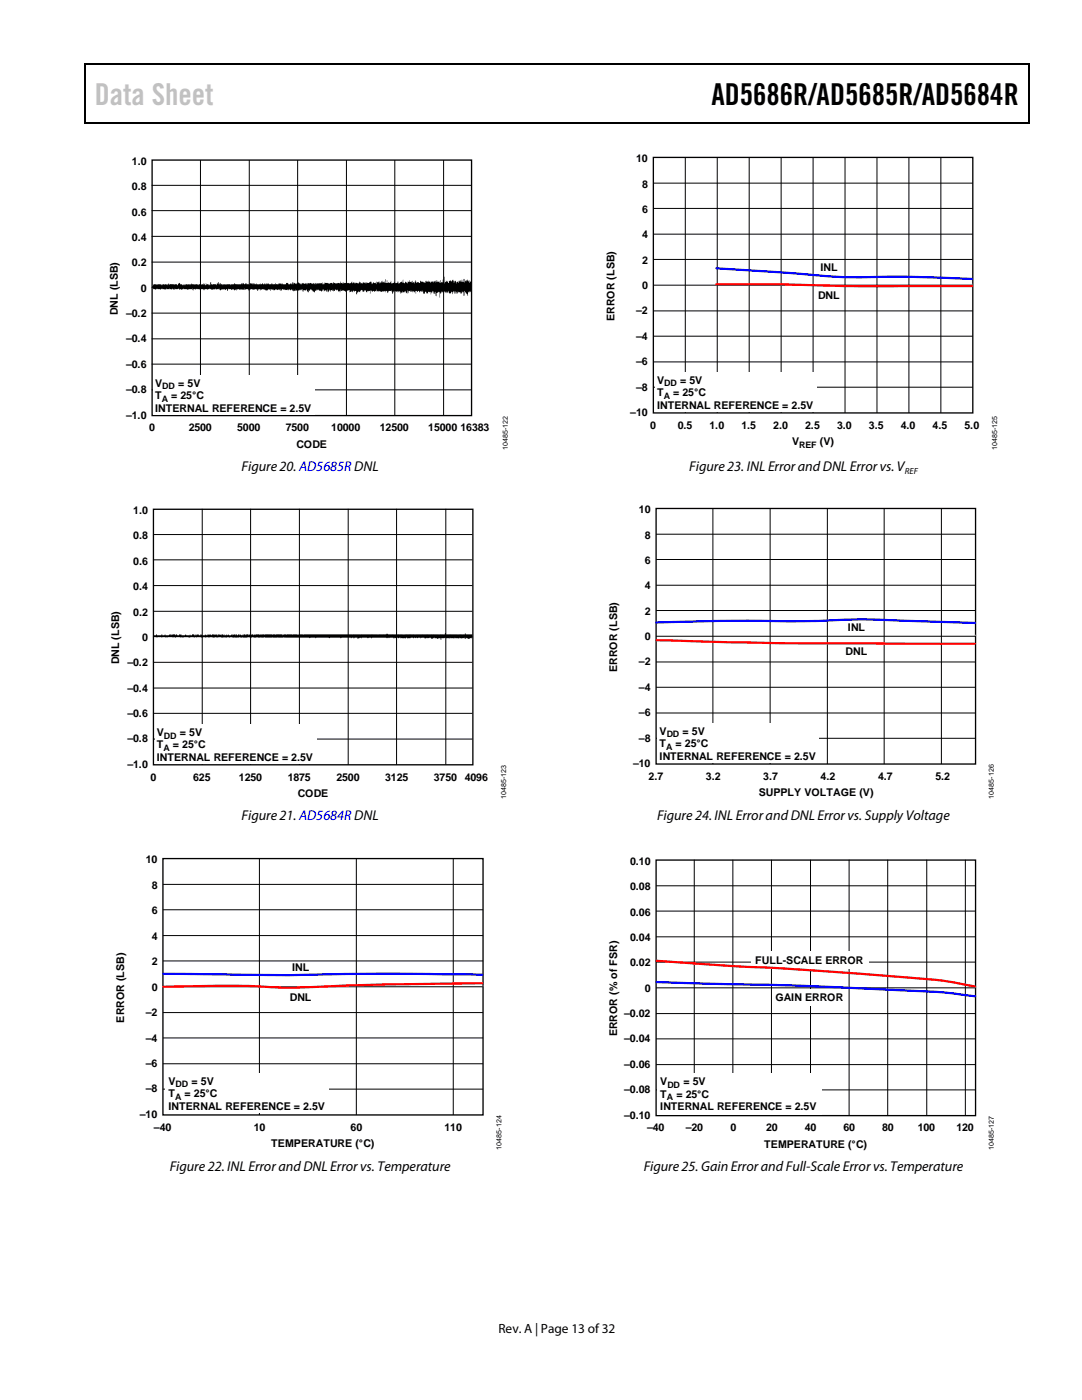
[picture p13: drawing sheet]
<svg xmlns="http://www.w3.org/2000/svg" width="216mm" height="279mm" viewBox="0 0 216 279" stroke-linecap="round" stroke-linejoin="round" font-family="sans-serif">
<defs><g id="words">
<text font-size="6" fill="#c1c1c1" x="18.9" y="20.9">Data Sheet</text>
<text font-size="6" x="141.9" y="20.9">AD5686R/AD5685R/AD5684R</text>
<g font-size="2.8">
<text x="48.2" y="94">Figure 20. AD5685R DNL</text>
<text x="137.5" y="94">Figure 23. INL Error and DNL Error vs. V</text>
<text x="48.2" y="163.7">Figure 21. AD5684R DNL</text>
<text x="131.1" y="163.6">Figure 24. INL Error and DNL Error vs. SupplyVoltage</text>
<text x="33.9" y="233.7">Figure 22. INL Error and DNL Error vs. Temperature</text>
<text x="128.4" y="233.7">Figure 25. Gain Error and Full-Scale Error vs. Temperature</text>
</g>
<text font-size="2.7" x="99.4" y="266">Rev. A | Page 13 of32</text>
<g font-size="2.1">
<text x="26.3" y="32.9">1.0</text>
<text x="126.9" y="32.4">10</text>
<text x="26.3" y="38">0.8</text>
<text x="128.1" y="37.4">8</text>
<text x="26.3" y="43">0.6</text>
<text x="128.1" y="47.6">4</text>
<text x="128.1" y="42.5">6</text>
<text x="26.3" y="53.1">0.2</text>
<text x="26.3" y="48.1">0.4</text>
<text x="128.1" y="52.6">2</text>
<text x="28.1" y="58.2">0</text>
<text x="128.1" y="57.7">0</text>
<text x="163.2" y="59.7">DNL</text>
<text x="163.7" y="54.2">INL</text>
<text x="23.5" y="62.9" transform="rotate(-90 23.5 62.9)">DNL (LSB)</text>
<text x="25.2" y="63.3">–0.2</text>
<text x="122.6" y="64" transform="rotate(-90 122.6 64)">ERROR (LSB)</text>
<text x="126.9" y="62.7">–2</text>
<text x="25.2" y="68.3">–0.4</text>
<text x="126.9" y="67.8">–4</text>
<text x="25.2" y="73.4">–0.6</text>
<text x="31" y="77.2">V</text>
<text x="35.6" y="77.2">= 5V</text>
<text x="126.9" y="77.9">–8</text>
<text x="126.9" y="72.9">–6</text>
<text x="131.1" y="76.6">V</text>
<text x="135.7" y="76.6">= 5V</text>
<text x="25.2" y="83.5">–1.0</text>
<text x="25.2" y="78.5">–0.8</text>
<text x="31" y="79.6">T</text>
<text x="31" y="82.1">INTERNAL REFERENCE = 2.5V</text>
<text x="34.2" y="79.6">= 25°C</text>
<text x="125.8" y="83">–10</text>
<text x="131.1" y="79.1">T</text>
<text x="131.1" y="81.5">INTERNAL REFERENCE = 2.5V</text>
<text x="134.3" y="79.1">= 25°C</text>
<text x="29.7" y="86.1">0</text>
<text x="37.6" y="86.1">2500</text>
<text x="47.3" y="86.1">5000</text>
<text x="57" y="86.1">7500</text>
<text x="59.1" y="89.4">CODE</text>
<text x="66.1" y="86.1">10000</text>
<text x="75.8" y="86.1">12500</text>
<text x="85.5" y="86.1">15000</text>
<text x="91.9" y="86.1">16383</text>
<text x="129.8" y="85.5">0</text>
<text x="135.2" y="85.5">0.5</text>
<text x="141.6" y="85.5">1.0</text>
<text x="147.9" y="85.5">1.5</text>
<text x="154.3" y="85.5">2.0</text>
<text x="158" y="88.9">V</text>
<text x="160.7" y="85.5">2.5</text>
<text x="163.6" y="88.9">(V)</text>
<text x="167" y="85.5">3.0</text>
<text x="173.4" y="85.5">3.5</text>
<text x="179.7" y="85.5">4.0</text>
<text x="186.1" y="85.5">4.5</text>
<text x="192.5" y="85.5">5.0</text>
<text x="26.6" y="102.6">1.0</text>
<text x="26.6" y="107.7">0.8</text>
<text x="127.5" y="102.4">10</text>
<text x="128.7" y="107.5">8</text>
<text x="26.6" y="112.7">0.6</text>
<text x="128.7" y="112.6">6</text>
<text x="26.6" y="117.8">0.4</text>
<text x="128.7" y="117.6">4</text>
<text x="26.6" y="122.8">0.2</text>
<text x="128.7" y="122.7">2</text>
<text x="28.4" y="127.9">0</text>
<text x="128.7" y="127.7">0</text>
<text x="168.7" y="130.8">DNL</text>
<text x="169.2" y="126">INL</text>
<text x="23.7" y="132.6" transform="rotate(-90 23.7 132.6)">DNL (LSB)</text>
<text x="25.4" y="133">–0.2</text>
<text x="123.2" y="134.1" transform="rotate(-90 123.2 134.1)">ERROR (LSB)</text>
<text x="127.5" y="137.9">–4</text>
<text x="127.5" y="132.8">–2</text>
<text x="25.4" y="143.1">–0.6</text>
<text x="25.4" y="138">–0.4</text>
<text x="127.5" y="142.9">–6</text>
<text x="25.4" y="148.2">–0.8</text>
<text x="31.3" y="149.3">T</text>
<text x="31.3" y="146.9">V</text>
<text x="34.5" y="149.3">= 25°C</text>
<text x="35.9" y="146.9">= 5V</text>
<text x="127.5" y="148">–8</text>
<text x="131.6" y="149.1">T</text>
<text x="131.6" y="146.6">V</text>
<text x="134.8" y="149.1">= 25°C</text>
<text x="136.2" y="146.6">= 5V</text>
<text x="25.4" y="153.2">–1.0</text>
<text x="30" y="155.8">0</text>
<text x="31.3" y="151.8">INTERNAL REFERENCE = 2.5V</text>
<text x="38.5" y="155.8">625</text>
<text x="47.7" y="155.8">1250</text>
<text x="57.4" y="155.8">1875</text>
<text x="67.1" y="155.8">2500</text>
<text x="76.9" y="155.8">3125</text>
<text x="86.6" y="155.8">3750</text>
<text x="92.7" y="155.8">4096</text>
<text x="126.3" y="153.1">–10</text>
<text x="129.4" y="155.6">2.7</text>
<text x="131.6" y="151.6">INTERNAL REFERENCE = 2.5V</text>
<text x="140.9" y="155.6">3.2</text>
<text x="152.3" y="155.6">3.7</text>
<text x="163.8" y="155.6">4.2</text>
<text x="175.2" y="155.6">4.7</text>
<text x="186.6" y="155.6">5.2</text>
<text x="59.4" y="159.1">CODE</text>
<text x="151.4" y="158.9">SUPPLY VOLTAGE (V)</text>
<text x="29.1" y="172.3">10</text>
<text x="125.7" y="172.6">0.10</text>
<text x="30.3" y="177.4">8</text>
<text x="125.7" y="177.7">0.08</text>
<text x="30.3" y="182.5">6</text>
<text x="125.7" y="182.7">0.06</text>
<text x="30.3" y="187.5">4</text>
<text x="125.7" y="187.8">0.04</text>
<text x="30.3" y="197.7">0</text>
<text x="30.3" y="192.6">2</text>
<text x="58.3" y="193.9">INL</text>
<text x="125.7" y="192.9">0.02</text>
<text x="128.7" y="197.9">0</text>
<text x="150.7" y="192.4">FULL-SCALE ERROR</text>
<text x="29.1" y="202.8">–2</text>
<text x="57.8" y="199.8">DNL</text>
<text x="124.5" y="203">–0.02</text>
<text x="154.7" y="199.8">GAIN ERROR</text>
<text x="24.8" y="204.1" transform="rotate(-90 24.8 204.1)">ERROR (LSB)</text>
<text x="29.1" y="207.9">–4</text>
<text x="123.2" y="206.8" transform="rotate(-90 123.2 206.8)">ERROR (% of FSR)</text>
<text x="124.5" y="208">–0.04</text>
<text x="29.1" y="212.9">–6</text>
<text x="124.5" y="213.1">–0.06</text>
<text x="29.1" y="218">–8</text>
<text x="33.6" y="216.5">V</text>
<text x="33.6" y="219">T</text>
<text x="33.6" y="221.5">INTERNAL REFERENCE = 2.5V</text>
<text x="36.8" y="219">= 25°C</text>
<text x="38.2" y="216.5">= 5V</text>
<text x="124.5" y="218.2">–0.08</text>
<text x="131.8" y="219">T</text>
<text x="131.8" y="221.5">INTERNAL REFERENCE = 2.5V</text>
<text x="131.8" y="216.6">V</text>
<text x="135" y="219">= 25°C</text>
<text x="136.4" y="216.6">= 5V</text>
<text x="27.9" y="223.1">–10</text>
<text x="30.7" y="225.7">–40</text>
<text x="50.6" y="225.7">10</text>
<text x="70" y="225.7">60</text>
<text x="88.7" y="225.7">110</text>
<text x="124.5" y="223.2">–0.10</text>
<text x="129.1" y="225.8">–40</text>
<text x="136.8" y="225.8">–20</text>
<text x="145.7" y="225.8">0</text>
<text x="152.9" y="225.8">20</text>
<text x="160.6" y="225.8">40</text>
<text x="168.3" y="225.8">60</text>
<text x="176" y="225.8">80</text>
<text x="183.1" y="225.8">100</text>
<text x="190.8" y="225.8">120</text>
<text x="54.1" y="229">TEMPERATURE (°C)</text>
<text x="152.5" y="229.1">TEMPERATURE (°C)</text>
</g>
<g font-size="1.8">
<text x="32.4" y="77.7">DD</text>
<text x="132.5" y="77.1">DD</text>
<text x="32.3" y="80.2">A</text>
<text x="132.4" y="79.6">A</text>
<text x="159.5" y="89.4">REF</text>
<text x="180.6" y="94.6">REF</text>
<text x="32.6" y="149.9">A</text>
<text x="32.7" y="147.4">DD</text>
<text x="132.9" y="149.7">A</text>
<text x="133" y="147.2">DD</text>
<text x="34.9" y="219.5">A</text>
<text x="35" y="217">DD</text>
<text x="133.1" y="219.6">A</text>
<text x="133.2" y="217.1">DD</text>
</g>
<g font-size="1.4">
<text x="101.4" y="89.8" transform="rotate(-90 101.4 89.8)">10485-122</text>
<text x="199" y="89.8" transform="rotate(-90 199 89.8)">10485-125</text>
<text x="101" y="159.5" transform="rotate(-90 101 159.5)">10485-123</text>
<text x="198.3" y="159.4" transform="rotate(-90 198.3 159.4)">10485-126</text>
<text x="100.1" y="229.4" transform="rotate(-90 100.1 229.4)">10485-124</text>
<text x="198.3" y="229.5" transform="rotate(-90 198.3 229.5)">10485-127</text>
</g>
</g></defs>
<path d="M16.9 12.7h.2v1h-.2zM16.9 12.7h.2v.3h-.2zM82.5 12.7h.3v.3h-.3zM205.1 12.7h.3v1h-.3zM205.1 12.7h.3v.3h-.3zM16.9 24.4h.2v.2h-.2zM82.3 24.4h.2v.2h-.2zM205.1 24.4h.3v.2h-.3z" fill="#000"/>
<path d="M17 13.7v10.7M17.1 12.8h65.4M82.8 12.8h122.3M205.2 13.7v10.7M17.1 24.5h188" fill="none" stroke="#000" stroke-width=".25"/>
<path d="M30.4 31.9h63.7v51h-63.7z" fill="none" stroke="#000" stroke-width=".27"/>
<g fill="none" stroke="#000" stroke-width=".2">
<path d="M30.3 37h63.7M40 31.9v51M49.7 31.9v51M59.4 31.9v51M69.1 31.9v51M78.8 31.9v51M88.5 31.9v51M30.3 52.3h63.7M30.3 47.2h63.7M30.3 42h63.7M30.3 57.4h63.7M30.3 77.8h63.7"/>
<path d="M30.3 72.7h63.7M30.3 67.6h63.7M30.3 62.5h63.7"/>
</g>
<path d="M30.5 56.7l.1 .2 .1-.2 .1 .2v-.2h.2l.3 .2 .1-.2h.8v.2h.2v-.2h.2l.1 .1 .7-.1 .1 .2v-.2l.1 .2 .1-.3 .2 .3v-.2h.8v.1l.3-.1 .1 .2v-.2h.2v.2h.2l.1-.3 .2 .1v-.2h.1v.2h.5v.2h.1v-.2l.2 .2v-.2l.1 .2h.2v-.2h.9v.2l.2-.2v.2l.1-.3 .1 .1h.4v.2v-.2h.2v.1l.7-.1v.2l.3-.2 .7 .1v-.2l.3 .1v.2h.2v-.3l.1 .3v-.2h.1h.2v.2l.1-.2 .3 .2v-.5l.2-.1v.4h.3v.2l.2-.2h.5l.1 .2 .1-.3 .2 .1v-.3l.1-.1v.4h.2v-.1l.2 .1 .1-.2v.2h.3v.2l.1-.2 .6 .1 .2-.1h.6l.2 .2v-.2l.6 .1v-.2h.2v.1h.6v.2v-.2h.6v-.1l.3 .1v-.2h.2l.1 .2h.2v-.1l.3 .1 .1-.1v.1h.4v.1l.2-.3 .2 .1h.2v.3l.1-.3h.2v.2l.2-.1v-.1l.1 .1h.3v-.1v.1l.4 .1 .3-.1v-.1l.1 .1h.3v-.1l.4 .1v-.1h.2l.1 .2 .1-.2 .1 .1 .1-.1 .1 .1 .1-.1 .1 .1h.6v-.1h.1v.1l.5 .1 .2-.3v.2h.2v.2v-.2h.4v-.1h.5v.1l.3-.1v.1l.5 .1 .2-.1v-.2h.2v.1v-.1h.1l.1 .2h.4l.1-.1 .3 .1v-.4l.2 .4 .1-.3 .4 .3 .3-.1v.1l.3-.4 .1 .3 .1-.1v.2l.1-.1 .2 .1 .1-.1v.2l.2-.3 .1 .1v-.1l.1 .1h.4l.1-.1 .1 .2v-.2l.1 .2 .3-.2h.4l.2 .1h.2v.1l.3-.2v.2l.1-.1 .1 .1v-.2h.2l.1 .2v-.1l.6-.1 .4 .1 .1-.2v.3h.3v-.2l.2 .2 .1-.3 .4 .1v.1v-.1l.4 .1 .6-.1 .1 .2v-.2l.2 .1v-.3v.3v-.1l.4 .1 .6-.1v.2l.4-.5v.4h.4l.1-.3v.3l.2-.1h.3v.2v-.2l.9 .1 .3-.4 .1 .4 .2-.1v-.2l.2 .3h.3v-.2l.6 .2 .1-.4 .1 .2 .2-.1v.3h.4v-.3l.3 .3 .1-.3 .1 .3h.2l.1-.3a.36 .36 0 0 0 .6 0v.2v-.3h.3l.1 .5 .2-.1v-.3l.4 .3 .3-.2v.3v-.5l.2 .2 .3-.2 .1 .4 .1-.4 .1 .4v-.3l.2 .1 .1-.4 .1 .4 .4-.2v.3h.2l.1-.8v.8h.2l.1-.6v.6l.2-.2 .1 .2h.2v-.2l.2 .1v-.4l.1 .6 .5-.1v-.3l.4 .4 .3-.1v-.3h.2v.5l.1-.2 .2 .1v-.3l.2 .1 .1-.2h.2l.1 .3 .1-.7a.54 .54 0 0 0 .3 .8l.1-.4 .4 .4v-.4l.4 .1v-.4l.1 .3 .3 .3v-.4l.2-.1v.5l.3-.2 .1 .3 .1-.7 .3 .6 .2-.2 .5 .2v-.5l.4 .2v.2l.2-.2v.3l.1-.2 .4 .2 .1-.5 .1 .2h.3l.1-.2v.3l.4-.1v.3l.2-.2v-.2h.2v.2l.2-.1 .1 .2v-.3l.1-.1v.2l.2-.2 .1 .4 .1-.5 .2 .1v.3l.4-.1v.3h.2v-.6l.2 .5h.2v-.6l.1 .4 .2 .1v-1.2l.1 1.5 .1-.3h.2v-.3v.2l.1-.2 .3 .2v.3l.2-.1a.19 .19 0 0 1 0-.3 .19 .19 0 0 1 .2 0l.1-.2 .3 .3v-.3l.1 .1v-.2h.2l.1 .7v-.5l.1 .2 .3-.2 .1 .6v-.3h.2v.2v-.3h.1l.1 .3v-.5l.4 .2v-.3l.2 .1v.4v-.6l.1 .4 .3 .1v-.6h.2l.1 .7v-.4l.2 .2 .1-.4h.2l.1 .4 .3-.3v.6v-.3h.3v2l-.3 .1-.1-.2v.2h-.2v.7l-.1-.3-.1 .1-.3-.5h-.1v-.2l-.2 .2 .1 .7h-.2v-.7l-.2-.2v.2h-.2v-.2v.5h-.2v-.3h-.5v-.1l-.1 .4v-.2l-.2 .2v-.4l-.2 .4-.1-.4-.2 .5v-.6l-.1 .2h-.2l-.1 .4v-.5h-.2l-.1 .4h-.2l-.1-.5-.2 .3-.2-.2v.3l-.2-.4-.2 .4-.1-.3-.3 .3v-.2l-.2-.1v.3l-.2-.3v.5l-.1-.5-.2 1.2-.1-1.2h-.2l-.1 .3h-.2l-.1 .6-.1-.9-.2 .5v-.4l-.2 .3-.1-.5-.1 .2-.3 .1v.4l-.1-.6-.2 .1-.2-.1-.1 .4-.2-.1v-.3v.4l-.1-.4h-.2l-.1 .4h-.2v-.3v.3h-.2v-.6v.2l-.2-.2v.2h-.2l-.1-.1-.1 .2h-.2v-.2h-.2v.1l-.4-.1v.5l-.1-.5-.1 .2h-.2l-.2-.2-.2 .2-.1-.3-.1 .2-.4-.1v.3l-.2-.3v.5l-.1-.6-.2 .6-.1-.5-.1 .1h-.2v.1h-.3l-.1-.1-.1 .3-.1-.4v.2h-.2v-.2l-.1 .5v-.5l-.1 .2-.2-.2h-.2l-.1 .2-.3-.3-.1 .3v-.2l-.2-.1v.3l-.2-.2v.5h-.2v-.6h-.7l-.1 .5-.1-.3-.3-.2v.3l-.1-.2-.3 .1v-.2l-.2 .2-.1-.1-.1 .1-.3-.1-.1 .1v-.1h-.3l-.1 .1-.1-.1-.2 .1v-.4v.3l-.3 .1-.2-.1-.2 .1-.2-.2h-.3l-.1 .6v-.5h-.5v.2h-.2l-.3-.4-.1 .1v.2h-.3l-.1-.3-.3-.1v.3l-.1-.1v.3l-.4-.1-.1 .3-.1-.2-.1 .5-.1-.7h-.3l-.1 .1v-.1l-.2-.1-.1 .3-.2-.4v.3l-.5 .1v-.4h-.2v.2l-.3-.2v.3l-.2-.3v.3h-.1v-.1l-.5-.2-.1 .2h-.2l-.1-.3-.2 .5v-.2l-.4 .1v-.4l-.3 .1a.18 .18 0 0 0-.2-.1 .18 .18 0 0 0-.1 .3h-.2v-.2l-.1 .3v-.4l-.2 .3a.21 .21 0 0 0-.3-.2 .21 .21 0 0 0-.1 .3v-.4l-.4 .5-.1-.5-.2 .4-.1-.3-.2 .2-.2-.1-.1 .2v-.5l-.1 .2-.2-.1-.1 .4-.2-.2-.2 .1-.2-.3-.1 .2-.2-.2v.2l-.2-.3v.4h-.2l-.1-.3v.5h-.1v-.3l-.2 .2-.1-.2h-.2l-.2-.3-.2 .4-.2-.2v.4h-.2v-.4v.3h-.2v-.4h-.1v.3l-.1-.2h-.5v.3h-.1v-.5l-.3 .1v.2l-.3-.3-.1 .3-.1-.1v.2l-.2-.2-.5 .2v-.3l-.2 .4-.2-.1v-.3l-.2 .3-.1-.4-.1 .3-.3-.3-.3 .1v.2l-.1-.2h-.3a.18 .18 0 0 1-.2 .1 .18 .18 0 0 1-.2-.2h-.4l-.2 .4-.1-.4-.1 .3-.3-.3-.2 .2-.4-.2-.2 .3h-.2v-.3h-.6v.4l-.3-.4h-.2l-.2 .4-.2-.3-.2 .2v-.2l-.3-.1h-.6v.3l-.1-.3h-.4l-.1 .4-.1-.4h-1.3l-.2 .3h-.1a.42 .42 0 0 0-.7-.3l-.1 .1-.1-.2v.3l-.7-.2h-.1v.2l-.3-.2h-.5v.3l-.3-.3-.2 .3-.1-.3-.4 .2-.1-.2-.5-.1-.1 .5-.2-.1v-.3l-.4 .2v-.2l-.6 .1v-.2v.2l-.2-.1-.1 .3-.2-.1v-.3l-.7 .2-.1-.2-.1 .2h-.8l-.2-.2-.4 .2-.7-.1-.1 .3-.2-.4-.4 .2-1-.2-.2 .2v-.2l-.3 .1v-.1v.4l-.2-.1v-.3l-.1 .1-.7 .1-1-.1v-.1l-.2 .2h-.6v-.2l-.8 .1-.1-.1v.2h-.3l-.2-.2-.1 .2-.5-.2v.1l-.2-.1v.1h-.1v-.1v.1h-.2l-.1-.1v.2h-.5l-.4-.2-.3 .2-.1-.2v.1l-.8-.1v.2h-.1l-.4-.1-.1-.4h-.1v-.2h.1z" fill-rule="evenodd" fill="#000"/>
<path d="M30.5 74.9h32.3v7.9h-32.3z" fill="#fff"/>
<path d="M30.6 101.6h63.8v51h-63.8z" fill="none" stroke="#000" stroke-width=".27"/>
<g fill="none" stroke="#000" stroke-width=".2">
<path d="M30.5 116.9h63.8M30.5 111.7h63.8M30.5 106.7h63.8M40.4 101.5v51.1M50 101.5v51.1M59.7 101.5v51.1M69.5 101.5v51.1M79.1 101.5v51.1M89 101.5v51.1M30.5 137.3h63.8M30.5 132.2h63.8M30.5 122h63.8"/>
<path d="M30.5 127l63.8 .1M30.5 147.5h63.8M30.5 142.4h63.8"/>
</g>
<path d="M30.6 126.8h.5l.1-.2a.58 .58 0 0 0 .8 .2h.2v-.2h.2v.2h.4l.1-.2 .1 .2h.7l.1-.2h.3v.2l.1-.2h.8v.2l.3-.2 .1 .2h.4v-.2h.3a.58 .58 0 0 0 .8 .2l.1-.2 .2 .2h.7v-.2l.1 .2h.3v-.2h.5v.2h.2v-.2h.2v.2l.2-.2h.2v.2h.4v-.2l.3 .2h.6v-.2l.2 .2 .2-.2 .1 .2 .2-.2h.4l.1 .2 .2-.2h.7l.1 .2 .3-.2v.2h.1v-.2h.4l.1 .2 .2-.2v.2v-.2h.3l.1 .2 .2-.2a.23 .23 0 0 0 .2 .2 .23 .23 0 0 0 .2-.2v.2l.3-.2 .1 .1a.31 .31 0 0 0 .5-.1l.2 .2 .1-.2 .2 .2 .1-.2h.2v.2l.1-.2h.3v.2l.2-.2h.3v.2l.2-.2 .1 .1a.18 .18 0 0 0 .2 .1 .18 .18 0 0 0 .1-.2h.2v.2l.1-.2h.2l.1 .2 .1-.2h.5v.2v-.2h.3l.1 .2 .1-.2h.4v.2l.2-.2 .2 .2 .1-.2h.9l.1 .2v-.2h4.4l.1 .2 .1-.2h20.5l.2-.2 .1 .2h1.4h9.8h.2v-.3h.2v.3h3.7l.1-.2h.1v.2h1.4v.6h-.2v.2l-.3-.2-.1 .3-.6-.1-.1-.2-.1 .3-.2-.1v-.2l-.2 .2h-.8v-.2l-.1 .2h-.8v-.2l-.1 .2h-.8l-.1-.2v.2h-.5l-.1-.2-.2 .2v-.2h-.2l-.1 .2-.6-.1v.4h-.2v-.4l-.5 .2h-.2v-.2l-.5 .1v-.2l-.4 .3h-.2v-.2l-.2 .1a.18 .18 0 0 0-.1-.2 .18 .18 0 0 0-.2 .2h-.3l-.1-.2-.1 .2h-.4v-.2h-.6l-.2 .2a.31 .31 0 0 0-.5-.1l-.2 .1v-.2h-.2l-.1 .2-.1-.2h-.2l-.1 .2-.1-.2h-.4l-.1 .2h-.6v-.2h-.3v.2h-.9l-.2-.2-.1 .2v-.2h-.1l-.2 .2-.3-.2-.2 .2v-.2l-.2 .2-.1-.2-.1 .2a.52 .52 0 0 0-.7-.2l-.3 .2a.23 .23 0 0 0-.2-.2 .23 .23 0 0 0-.2 .2 .52 .52 0 0 0-.7-.2h-2.2l-.1 .2-.1-.2a.52 .52 0 0 0-.7 .2l-.1-.2h-1.2v.2l-.3-.2-.1 .2-.2-.1v.2h-.2v-.3h-.6v.2h-.2v-.2h-.3l-.1 .2-.1-.2h-1.8l-.1 .2-.2-.2h-2.1v.2l-.2-.2h-2.5l-.1 .2-.1-.2h-.9l-.2 .2-.1-.2h-8.9v-.1l-.1 .1h-2.1l-.1-.1-.2 .1-.6-.1-.3 .1h-3l-.6-.1v.1l-2.1-.1-.2 .1-2.4-.1v.1l-.7-.1v.1l-2.4-.1v.1h-1.6l-.1-.1-.1 .1-.3-.1-.8 .1h-3.9l-.6-.2z" fill-rule="evenodd" fill="#000"/>
<path d="M30.9 144.6h32.2v7.9h-32.2z" fill="#fff"/>
<path d="M32.5 171.3h63.9v51.2h-63.9z" fill="none" stroke="#000" stroke-width=".27"/>
<path d="M32.5 176.5h63.9M51.8 171.3v51.2M71.1 171.3v51.2M90.4 171.3v51.2M32.5 196.9h63.9M32.5 191.8h63.9M32.5 186.7h63.9M32.5 181.6h63.9M32.5 217.4h63.9M32.5 212.3h63.9M32.5 207.1h63.9M32.5 202.1h63.9" fill="none" stroke="#000" stroke-width=".2"/>
<path d="M96.3 196.8h.1" fill="none" stroke="#868686" stroke-width=".27"/>
<path d="M32.6 194.4l23.8 .2 20.7-.3 19.1 .2" fill="none" stroke="#00f" stroke-width=".44"/>
<path d="M96.2 196.2l-23.1 .4a225.5 225.5 0 0 1-20.3 .3 247.2 247.2 0 0 0-20.2 0" fill="none" stroke="#f00" stroke-width=".44"/>
<path d="M33 214.3h32.5v7.8h-32.5z" fill="#fff"/>
<path d="M130.4 31.4h63.7v51h-63.7z" fill="none" stroke="#000" stroke-width=".27"/>
<g fill="none" stroke="#000" stroke-width=".2">
<path d="M130.4 36.5h63.7M136.7 31.4v51M143.1 31.4v51M149.5 31.4v51M155.9 31.4v51M162.2 31.4v51M168.6 31.4v51M175 31.4v51M181.4 31.4v51M187.7 31.4v51M130.4 56.9h63.7M130.4 51.8h63.7"/>
<path d="M130.4 46.7h63.7M130.4 41.6h63.7M130.4 77.3h63.7M130.4 72.2h63.7M130.4 67.1h63.7M130.4 62h63.7"/>
</g>
<path d="M194 56.7h.1" fill="none" stroke="#868686" stroke-width=".27"/>
<path d="M142.9 53.5l12.8 .8a146.9 146.9 0 0 0 19.7 1l5.8-.1 12.7 .5" fill="none" stroke="#00f" stroke-width=".44"/>
<path d="M142.9 56.7h12.8l15.1 .4h23.1" fill="none" stroke="#f00" stroke-width=".44"/>
<path d="M130.6 74.4h32.3v7.7h-32.3z" fill="#fff"/>
<path d="M130.9 101.5h63.8v51h-63.8z" fill="none" stroke="#000" stroke-width=".27"/>
<g fill="none" stroke="#000" stroke-width=".2">
<path d="M130.9 116.8h63.8M130.9 111.7h63.8M130.9 106.6h63.8M142.2 101.5v51M153.7 101.5v51M165.1 101.5v51M176.4 101.5v51M187.8 101.5v51M130.9 137.2h63.8M130.9 132.1h63.8M130.9 127h63.8M130.9 121.8h63.8"/>
<path d="M130.9 147.3h63.8M130.9 142.3h63.8"/>
</g>
<path d="M194.6 126.8h.1" fill="none" stroke="#868686" stroke-width=".27"/>
<path d="M131 127.8l26.4 .6 37.1 .1" fill="none" stroke="#f00" stroke-width=".44"/>
<path d="M131 124.2l19.2-.3a274.6 274.6 0 0 0 21.6-.3l22.7 .7" fill="none" stroke="#00f" stroke-width=".44"/>
<path d="M131.2 144.3h32.2v7.9h-32.2z" fill="#fff"/>
<g fill="none" stroke="#000" stroke-width=".2">
<path d="M130.9 176.8h63.8M138.5 171.6v51M146.2 171.6v51M153.9 171.6v51M161.7 171.6v51M169.4 171.6v51M177.1 171.6v51M184.9 171.6v51M192.6 171.6v51M130.9 197.1h63.8M130.9 192h63.8M130.9 187h63.8"/>
<path d="M130.9 181.8h63.8M130.9 217.5h63.8M130.9 212.5h63.8M130.9 207.3h63.8M130.9 202.3h63.8"/>
</g>
<path d="M130.9 171.6h63.8v51h-63.8z" fill="none" stroke="#000" stroke-width=".27"/>
<path d="M194.6 197h.1" fill="none" stroke="#868686" stroke-width=".27"/>
<path d="M131 196l27.1 .7 14.6 .6a201.7 201.7 0 0 1 21 1.4l.9 .1" fill="none" stroke="#00f" stroke-width=".44"/>
<g fill="#fff">
<path d="M150 189.9h23.4v3.4h-23.4z"/>
<path d="M160.7 197.3h2.1v3.4h-2.1z"/>
</g>
<path d="M131 191.7l15.2 1.1 10.8 .5 17 1.2a141.3 141.3 0 0 1 19 2.1l1.6 .3" fill="none" stroke="#f00" stroke-width=".44"/>
<path d="M131.1 214.2h32.8v8.3h-32.8z" fill="#fff"/>
<use href="#words"/>
</svg>
